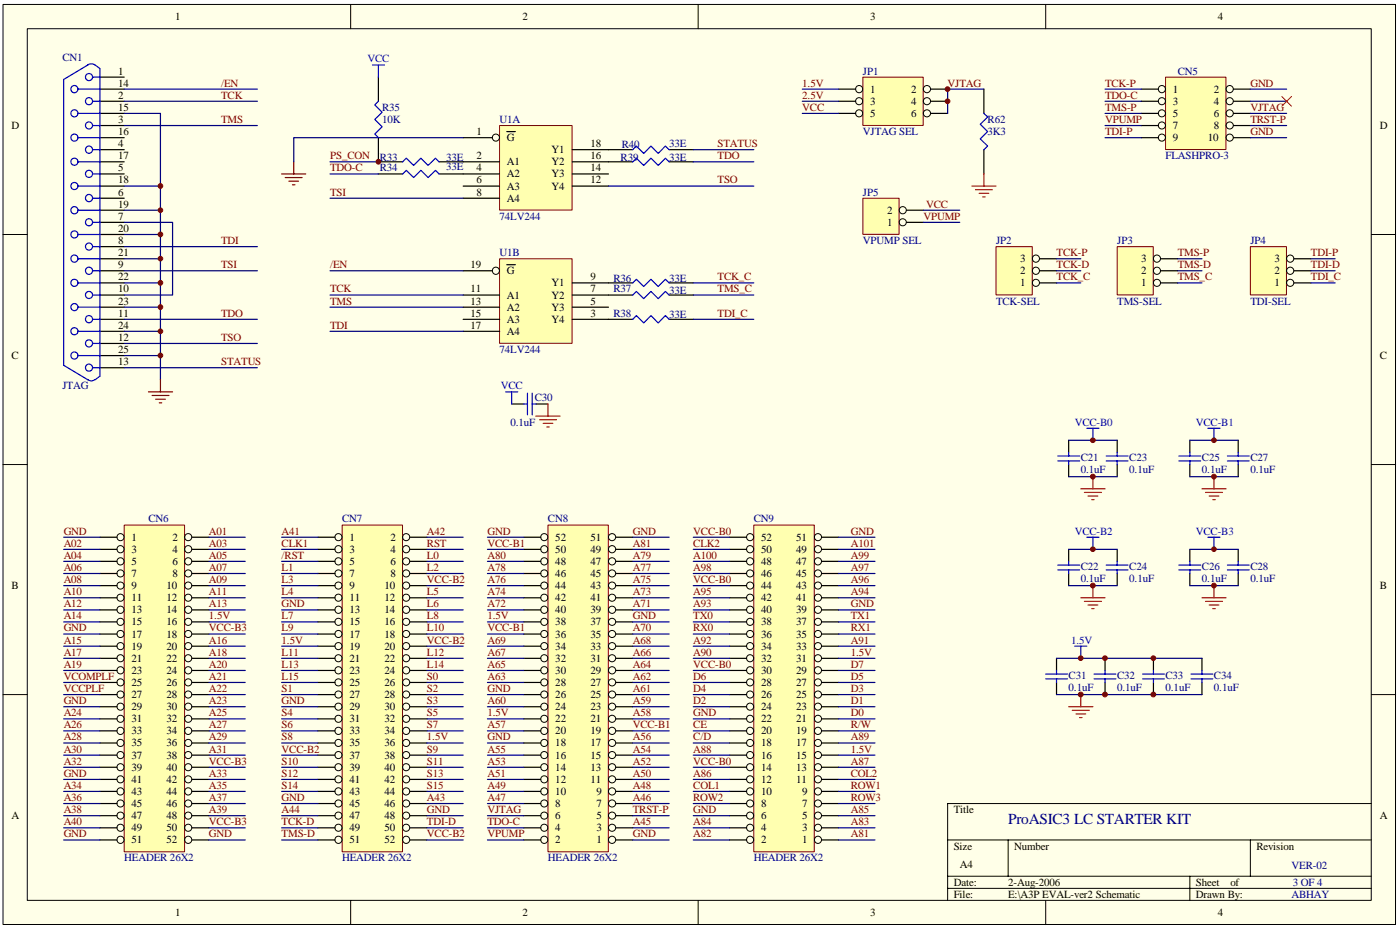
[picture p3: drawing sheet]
<svg xmlns="http://www.w3.org/2000/svg" width="242mm" height="161mm" viewBox="0 0 242 161" stroke-linecap="round" stroke-linejoin="round" font-family="sans-serif">
<defs><g id="words">
<text font-size="2.6" fill="#000080" x="174.5" y="142.6">ProASIC3 LC STARTER KIT</text>
<g font-size="1.9">
<text x="30.3" y="3.5">1</text>
<text x="90.4" y="3.5">2</text>
<text x="150.6" y="3.5">3</text>
<text x="210.8" y="3.5">4</text>
<text x="20.4" y="12.9">1</text>
<text x="20.4" y="15">14</text>
<text x="20.4" y="17.1">2</text>
<text x="150.6" y="16">1</text>
<text x="157.7" y="16">2</text>
<text x="203" y="16">1</text>
<text x="210.1" y="16">2</text>
<text x="2" y="22.3">D</text>
<text x="20.4" y="19.2">15</text>
<text x="20.4" y="21.3">3</text>
<text x="20.4" y="23.4">16</text>
<text x="82.5" y="23.4">1</text>
<text x="150.6" y="18.1">3</text>
<text x="150.6" y="20.2">5</text>
<text x="157.7" y="18.1">4</text>
<text x="157.7" y="20.2">6</text>
<text x="203" y="18.1">3</text>
<text x="203" y="20.2">5</text>
<text x="203" y="22.3">7</text>
<text x="210.1" y="18.1">4</text>
<text x="210.1" y="20.2">6</text>
<text x="210.1" y="22.3">8</text>
<text x="238.8" y="22.3">D</text>
<text x="20.4" y="25.5">4</text>
<text x="20.4" y="27.5">17</text>
<text x="20.4" y="29.6">5</text>
<text x="82.5" y="27.5">2</text>
<text x="82.5" y="29.6">4</text>
<text x="87.7" y="24.4">G</text>
<text x="87.7" y="28.6">A1</text>
<text x="95.5" y="26.5">Y1</text>
<text x="95.5" y="28.6">Y2</text>
<text x="102.2" y="25.5">18</text>
<text x="102.2" y="27.5">16</text>
<text x="102.2" y="29.6">14</text>
<text x="203" y="24.4">9</text>
<text x="209.1" y="24.4">10</text>
<text x="20.4" y="31.7">18</text>
<text x="20.4" y="33.8">6</text>
<text x="20.4" y="35.9">19</text>
<text x="82.5" y="31.7">6</text>
<text x="82.5" y="33.8">8</text>
<text x="87.7" y="30.7">A2</text>
<text x="87.7" y="32.8">A3</text>
<text x="87.7" y="34.9">A4</text>
<text x="95.5" y="30.7">Y3</text>
<text x="95.5" y="32.8">Y4</text>
<text x="102.2" y="31.7">12</text>
<text x="20.4" y="38">7</text>
<text x="20.4" y="40.1">20</text>
<text x="153.5" y="39.1">1</text>
<text x="153.5" y="37">2</text>
<text x="20.4" y="42.2">8</text>
<text x="20.4" y="44.3">21</text>
<text x="20.4" y="46.4">9</text>
<text x="81.4" y="46.4">19</text>
<text x="87.7" y="47.4">G</text>
<text x="176.6" y="47.4">2</text>
<text x="176.6" y="45.4">3</text>
<text x="197.5" y="47.4">2</text>
<text x="197.5" y="45.4">3</text>
<text x="220.6" y="47.4">2</text>
<text x="220.6" y="45.4">3</text>
<text x="20.4" y="48.5">22</text>
<text x="20.4" y="50.6">10</text>
<text x="20.4" y="52.7">23</text>
<text x="81.4" y="50.6">11</text>
<text x="81.4" y="52.7">13</text>
<text x="87.7" y="51.6">A1</text>
<text x="87.7" y="53.7">A2</text>
<text x="95.5" y="49.5">Y1</text>
<text x="95.5" y="51.6">Y2</text>
<text x="95.5" y="53.7">Y3</text>
<text x="102.2" y="48.5">9</text>
<text x="102.2" y="50.6">7</text>
<text x="102.2" y="52.7">5</text>
<text x="176.6" y="49.5">1</text>
<text x="197.5" y="49.5">1</text>
<text x="220.6" y="49.5">1</text>
<text x="20.4" y="54.8">11</text>
<text x="20.4" y="56.9">24</text>
<text x="20.4" y="59">12</text>
<text x="81.4" y="54.8">15</text>
<text x="81.4" y="56.9">17</text>
<text x="87.7" y="55.8">A3</text>
<text x="87.7" y="57.9">A4</text>
<text x="95.5" y="55.8">Y4</text>
<text x="102.2" y="54.8">3</text>
<text x="2" y="62.1">C</text>
<text x="20.4" y="61.1">25</text>
<text x="20.4" y="63.2">13</text>
<text x="238.8" y="62.1">C</text>
<text x="22.7" y="93.5">1</text>
<text x="22.7" y="95.6">3</text>
<text x="29.9" y="93.5">2</text>
<text x="29.9" y="95.6">4</text>
<text x="60.5" y="93.5">1</text>
<text x="60.5" y="95.6">3</text>
<text x="67.6" y="93.5">2</text>
<text x="67.6" y="95.6">4</text>
<text x="96.1" y="95.6">50</text>
<text x="96.1" y="93.5">52</text>
<text x="102.2" y="95.6">49</text>
<text x="102.2" y="93.5">51</text>
<text x="131.7" y="95.6">50</text>
<text x="131.7" y="93.5">52</text>
<text x="137.8" y="95.6">49</text>
<text x="137.8" y="93.5">51</text>
<text x="2" y="101.9">B</text>
<text x="22.7" y="97.7">5</text>
<text x="22.7" y="99.8">7</text>
<text x="22.7" y="101.9">9</text>
<text x="28.8" y="101.9">10</text>
<text x="29.9" y="97.7">6</text>
<text x="29.9" y="99.8">8</text>
<text x="60.5" y="97.7">5</text>
<text x="60.5" y="99.8">7</text>
<text x="60.5" y="101.9">9</text>
<text x="66.5" y="101.9">10</text>
<text x="67.6" y="97.7">6</text>
<text x="67.6" y="99.8">8</text>
<text x="96.1" y="101.9">44</text>
<text x="96.1" y="99.8">46</text>
<text x="96.1" y="97.7">48</text>
<text x="102.2" y="101.9">43</text>
<text x="102.2" y="99.8">45</text>
<text x="102.2" y="97.7">47</text>
<text x="131.7" y="101.9">44</text>
<text x="131.7" y="99.8">46</text>
<text x="131.7" y="97.7">48</text>
<text x="137.8" y="101.9">43</text>
<text x="137.8" y="99.8">45</text>
<text x="137.8" y="97.7">47</text>
<text x="238.8" y="101.9">B</text>
<text x="22.7" y="104">11</text>
<text x="22.7" y="106.1">13</text>
<text x="28.8" y="104">12</text>
<text x="28.8" y="106.1">14</text>
<text x="60.5" y="104">11</text>
<text x="60.5" y="106.1">13</text>
<text x="66.5" y="104">12</text>
<text x="66.5" y="106.1">14</text>
<text x="96.1" y="106.1">40</text>
<text x="96.1" y="104">42</text>
<text x="102.2" y="106.1">39</text>
<text x="102.2" y="104">41</text>
<text x="131.7" y="106.1">40</text>
<text x="131.7" y="104">42</text>
<text x="137.8" y="106.1">39</text>
<text x="137.8" y="104">41</text>
<text x="22.7" y="108.2">15</text>
<text x="22.7" y="110.3">17</text>
<text x="22.7" y="112.4">19</text>
<text x="28.8" y="108.2">16</text>
<text x="28.8" y="110.3">18</text>
<text x="28.8" y="112.4">20</text>
<text x="60.5" y="108.2">15</text>
<text x="60.5" y="110.3">17</text>
<text x="60.5" y="112.4">19</text>
<text x="66.5" y="108.2">16</text>
<text x="66.5" y="110.3">18</text>
<text x="66.5" y="112.4">20</text>
<text x="96.1" y="112.4">34</text>
<text x="96.1" y="110.3">36</text>
<text x="96.1" y="108.2">38</text>
<text x="102.2" y="112.4">33</text>
<text x="102.2" y="110.3">35</text>
<text x="102.2" y="108.2">37</text>
<text x="131.7" y="112.4">34</text>
<text x="131.7" y="110.3">36</text>
<text x="131.7" y="108.2">38</text>
<text x="137.8" y="112.4">33</text>
<text x="137.8" y="110.3">35</text>
<text x="137.8" y="108.2">37</text>
<text x="22.7" y="114.5">21</text>
<text x="22.7" y="116.6">23</text>
<text x="22.7" y="118.7">25</text>
<text x="28.8" y="114.5">22</text>
<text x="28.8" y="116.6">24</text>
<text x="28.8" y="118.7">26</text>
<text x="60.5" y="114.5">21</text>
<text x="60.5" y="116.6">23</text>
<text x="60.5" y="118.7">25</text>
<text x="66.5" y="114.5">22</text>
<text x="66.5" y="116.6">24</text>
<text x="66.5" y="118.7">26</text>
<text x="96.1" y="118.7">28</text>
<text x="96.1" y="116.6">30</text>
<text x="96.1" y="114.5">32</text>
<text x="102.2" y="118.7">27</text>
<text x="102.2" y="116.6">29</text>
<text x="102.2" y="114.5">31</text>
<text x="131.7" y="118.7">28</text>
<text x="131.7" y="116.6">30</text>
<text x="131.7" y="114.5">32</text>
<text x="137.8" y="118.7">27</text>
<text x="137.8" y="116.6">29</text>
<text x="137.8" y="114.5">31</text>
<text x="22.7" y="120.8">27</text>
<text x="22.7" y="122.9">29</text>
<text x="22.7" y="125">31</text>
<text x="28.8" y="120.8">28</text>
<text x="28.8" y="122.9">30</text>
<text x="28.8" y="125">32</text>
<text x="60.5" y="120.8">27</text>
<text x="60.5" y="122.9">29</text>
<text x="60.5" y="125">31</text>
<text x="66.5" y="120.8">28</text>
<text x="66.5" y="122.9">30</text>
<text x="66.5" y="125">32</text>
<text x="96.1" y="125">22</text>
<text x="96.1" y="122.9">24</text>
<text x="96.1" y="120.8">26</text>
<text x="102.2" y="125">21</text>
<text x="102.2" y="122.9">23</text>
<text x="102.2" y="120.8">25</text>
<text x="131.7" y="125">22</text>
<text x="131.7" y="122.9">24</text>
<text x="131.7" y="120.8">26</text>
<text x="137.8" y="125">21</text>
<text x="137.8" y="122.9">23</text>
<text x="137.8" y="120.8">25</text>
<text x="22.7" y="127.1">33</text>
<text x="22.7" y="129.1">35</text>
<text x="22.7" y="131.2">37</text>
<text x="28.8" y="127.1">34</text>
<text x="28.8" y="129.1">36</text>
<text x="28.8" y="131.2">38</text>
<text x="60.5" y="127.1">33</text>
<text x="60.5" y="129.1">35</text>
<text x="60.5" y="131.2">37</text>
<text x="66.5" y="127.1">34</text>
<text x="66.5" y="129.1">36</text>
<text x="66.5" y="131.2">38</text>
<text x="96.1" y="131.2">16</text>
<text x="96.1" y="129.1">18</text>
<text x="96.1" y="127.1">20</text>
<text x="102.2" y="131.2">15</text>
<text x="102.2" y="129.1">17</text>
<text x="102.2" y="127.1">19</text>
<text x="131.7" y="131.2">16</text>
<text x="131.7" y="129.1">18</text>
<text x="131.7" y="127.1">20</text>
<text x="137.8" y="131.2">15</text>
<text x="137.8" y="129.1">17</text>
<text x="137.8" y="127.1">19</text>
<text x="22.7" y="133.3">39</text>
<text x="22.7" y="135.4">41</text>
<text x="22.7" y="137.5">43</text>
<text x="28.8" y="133.3">40</text>
<text x="28.8" y="135.4">42</text>
<text x="28.8" y="137.5">44</text>
<text x="60.5" y="133.3">39</text>
<text x="60.5" y="135.4">41</text>
<text x="60.5" y="137.5">43</text>
<text x="66.5" y="133.3">40</text>
<text x="66.5" y="135.4">42</text>
<text x="66.5" y="137.5">44</text>
<text x="96.1" y="137.5">10</text>
<text x="96.1" y="135.4">12</text>
<text x="96.1" y="133.3">14</text>
<text x="102.2" y="135.4">11</text>
<text x="102.2" y="133.3">13</text>
<text x="103.2" y="137.5">9</text>
<text x="131.7" y="137.5">10</text>
<text x="131.7" y="135.4">12</text>
<text x="131.7" y="133.3">14</text>
<text x="137.8" y="135.4">11</text>
<text x="137.8" y="133.3">13</text>
<text x="138.9" y="137.5">9</text>
<text x="2" y="141.7">A</text>
<text x="22.7" y="139.6">45</text>
<text x="22.7" y="141.7">47</text>
<text x="22.7" y="143.8">49</text>
<text x="28.8" y="139.6">46</text>
<text x="28.8" y="141.7">48</text>
<text x="28.8" y="143.8">50</text>
<text x="60.5" y="139.6">45</text>
<text x="60.5" y="141.7">47</text>
<text x="60.5" y="143.8">49</text>
<text x="66.5" y="139.6">46</text>
<text x="66.5" y="141.7">48</text>
<text x="66.5" y="143.8">50</text>
<text x="96.1" y="143.8">4</text>
<text x="96.1" y="141.7">6</text>
<text x="96.1" y="139.6">8</text>
<text x="103.2" y="143.8">3</text>
<text x="103.2" y="141.7">5</text>
<text x="103.2" y="139.6">7</text>
<text x="131.7" y="143.8">4</text>
<text x="131.7" y="141.7">6</text>
<text x="131.7" y="139.6">8</text>
<text x="138.9" y="143.8">3</text>
<text x="138.9" y="141.7">5</text>
<text x="138.9" y="139.6">7</text>
<text x="165.1" y="140.7">Title</text>
<text x="238.8" y="141.7">A</text>
<text x="22.7" y="145.9">51</text>
<text x="28.8" y="145.9">52</text>
<text x="60.5" y="145.9">51</text>
<text x="66.5" y="145.9">52</text>
<text x="96.1" y="145.9">2</text>
<text x="103.2" y="145.9">1</text>
<text x="131.7" y="145.9">2</text>
<text x="138.9" y="145.9">1</text>
<text x="165.1" y="147">Size</text>
<text x="175.5" y="147">Number</text>
<text x="217.5" y="147">Revision</text>
<text x="165.1" y="153.2">Date:</text>
<text x="165.1" y="155.3">File:</text>
<text x="166.1" y="150.1">A4</text>
<text x="174.5" y="153.2">2-Aug-2006</text>
<text x="174.5" y="155.3">E:\A3P EVAL-ver2 Schematic</text>
<text x="207" y="153.2">Sheet</text>
<text x="207" y="155.3">Drawn By:</text>
<text x="213" y="153.2">of</text>
<text x="30.3" y="158.5">1</text>
<text x="90.4" y="158.5">2</text>
<text x="150.6" y="158.5">3</text>
<text x="210.8" y="158.5">4</text>
</g>
<g font-size="1.9" fill="#000080">
<text x="10.8" y="10.6">CN1</text>
<text x="149.3" y="12.9">JP1</text>
<text x="203.8" y="12.9">CN5</text>
<text x="66.1" y="19.2">R35</text>
<text x="66.1" y="21.3">10K</text>
<text x="86.5" y="21.3">U1A</text>
<text x="149.3" y="23.4">VJTAG SEL</text>
<text x="170.9" y="21.3">R62</text>
<text x="170.9" y="23.4">3K3</text>
<text x="65.7" y="27.8">R33</text>
<text x="65.7" y="29.6">R34</text>
<text x="77.2" y="29.4">33E</text>
<text x="77.2" y="27.8">33E</text>
<text x="107.4" y="27.8">R39</text>
<text x="107.6" y="25.7">R40</text>
<text x="115.8" y="25.5">33E</text>
<text x="115.8" y="27.8">33E</text>
<text x="201.7" y="27.5">FLASHPRO-3</text>
<text x="149.3" y="33.8">JP5</text>
<text x="86.5" y="38">74LV244</text>
<text x="86.5" y="44.3">U1B</text>
<text x="149.3" y="42.2">VPUMP SEL</text>
<text x="172.4" y="42.2">JP2</text>
<text x="193.4" y="42.2">JP3</text>
<text x="216.4" y="42.2">JP4</text>
<text x="106.2" y="48.7">R36</text>
<text x="106.2" y="50.6">R37</text>
<text x="115.8" y="50.8">33E</text>
<text x="115.8" y="48.7">33E</text>
<text x="172.4" y="52.7">TCK-SEL</text>
<text x="193.4" y="52.7">TMS-SEL</text>
<text x="216.4" y="52.7">TDI-SEL</text>
<text x="106.2" y="54.8">R38</text>
<text x="115.8" y="55">33E</text>
<text x="86.5" y="61.1">74LV244</text>
<text x="10.8" y="67.3">JTAG</text>
<text x="92.5" y="69.4">C30</text>
<text x="88.3" y="73.6">0.1uF</text>
<text x="187.1" y="79.7">C21</text>
<text x="187.1" y="81.8">0.1uF</text>
<text x="195.5" y="79.7">C23</text>
<text x="195.5" y="81.8">0.1uF</text>
<text x="208" y="79.7">C25</text>
<text x="208" y="81.8">0.1uF</text>
<text x="216.4" y="79.7">C27</text>
<text x="216.4" y="81.8">0.1uF</text>
<text x="25.7" y="90.4">CN6</text>
<text x="59.2" y="90.4">CN7</text>
<text x="94.8" y="90.4">CN8</text>
<text x="130.5" y="90.4">CN9</text>
<text x="187.1" y="98.6">C22</text>
<text x="187.1" y="100.7">0.1uF</text>
<text x="195.5" y="98.6">C24</text>
<text x="195.5" y="100.7">0.1uF</text>
<text x="208" y="98.6">C26</text>
<text x="208" y="100.7">0.1uF</text>
<text x="216.4" y="98.6">C28</text>
<text x="216.4" y="100.7">0.1uF</text>
<text x="185" y="117.4">C31</text>
<text x="185" y="119.5">0.1uF</text>
<text x="193.4" y="117.4">C32</text>
<text x="193.4" y="119.5">0.1uF</text>
<text x="201.7" y="117.4">C33</text>
<text x="201.7" y="119.5">0.1uF</text>
<text x="210.1" y="117.4">C34</text>
<text x="210.1" y="119.5">0.1uF</text>
<text x="21.5" y="149">HEADER 26X2</text>
<text x="59.2" y="149">HEADER 26X2</text>
<text x="94.8" y="149">HEADER 26X2</text>
<text x="130.5" y="149">HEADER 26X2</text>
<text x="223.5" y="150.3">VER-02</text>
<text x="223.5" y="155.3">ABHAY</text>
<text x="223.7" y="153.2">3 OF 4</text>
</g>
<g font-size="1.9" fill="#00f">
<text x="63.6" y="10.8">VCC</text>
<text x="86.7" y="67.3">VCC</text>
<text x="186" y="73.6">VCC-B0</text>
<text x="207" y="73.6">VCC-B1</text>
<text x="186" y="92.5">VCC-B2</text>
<text x="207" y="92.5">VCC-B3</text>
<text x="185.4" y="111.3">1.5V</text>
</g>
<g font-size="1.9" fill="#800000">
<text x="38.3" y="17.1">TCK</text>
<text x="38.3" y="15">/EN</text>
<text x="138.9" y="17.1">2.5V</text>
<text x="138.9" y="15">1.5V</text>
<text x="164" y="15">VJTAG</text>
<text x="191.3" y="15">TCK-P</text>
<text x="191.3" y="17.1">TDO-C</text>
<text x="216.4" y="15">GND</text>
<text x="38.3" y="21.3">TMS</text>
<text x="138.9" y="19.2">VCC</text>
<text x="191.3" y="19.2">TMS-P</text>
<text x="191.3" y="21.3">VPUMP</text>
<text x="191.3" y="23.4">TDI-P</text>
<text x="216.4" y="19.2">VJTAG</text>
<text x="216.4" y="21.3">TRST-P</text>
<text x="216.4" y="23.4">GND</text>
<text x="57.1" y="27.5">PS_CON</text>
<text x="57.1" y="29.6">TDO-C</text>
<text x="124.2" y="27.5">TDO</text>
<text x="124.2" y="25.5">STATUS</text>
<text x="57.1" y="33.8">TSI</text>
<text x="124.2" y="31.7">TSO</text>
<text x="160.3" y="35.9">VCC</text>
<text x="159.8" y="38">VPUMP</text>
<text x="38.3" y="42.2">TDI</text>
<text x="38.3" y="46.4">TSI</text>
<text x="57.1" y="46.4">/EN</text>
<text x="182.9" y="44.3">TCK-P</text>
<text x="182.9" y="46.4">TCK-D</text>
<text x="203.8" y="44.3">TMS-P</text>
<text x="203.8" y="46.4">TMS-D</text>
<text x="226.9" y="44.3">TDI-P</text>
<text x="226.9" y="46.4">TDI-D</text>
<text x="57.1" y="50.6">TCK</text>
<text x="57.1" y="52.7">TMS</text>
<text x="124.2" y="48.5">TCK_C</text>
<text x="124.2" y="50.6">TMS_C</text>
<text x="182.9" y="48.5">TCK_C</text>
<text x="203.8" y="48.5">TMS_C</text>
<text x="226.9" y="48.5">TDI_C</text>
<text x="38.3" y="54.8">TDO</text>
<text x="38.3" y="59">TSO</text>
<text x="57.1" y="56.9">TDI</text>
<text x="124.2" y="54.8">TDI_C</text>
<text x="38.3" y="63.2">STATUS</text>
<text x="11" y="94.6">A02</text>
<text x="11" y="92.5">GND</text>
<text x="36.2" y="94.6">A03</text>
<text x="36.2" y="92.5">A01</text>
<text x="48.7" y="94.6">CLK1</text>
<text x="48.7" y="92.5">A41</text>
<text x="73.9" y="94.6">RST</text>
<text x="73.9" y="92.5">A42</text>
<text x="84.4" y="92.5">GND</text>
<text x="84.4" y="94.6">VCC-B1</text>
<text x="109.5" y="92.5">GND</text>
<text x="109.5" y="94.6">A81</text>
<text x="120" y="92.5">VCC-B0</text>
<text x="120" y="94.6">CLK2</text>
<text x="147.2" y="92.5">GND</text>
<text x="147.2" y="94.6">A101</text>
<text x="11" y="100.9">A08</text>
<text x="11" y="98.8">A06</text>
<text x="11" y="96.7">A04</text>
<text x="36.2" y="100.9">A09</text>
<text x="36.2" y="98.8">A07</text>
<text x="36.2" y="96.7">A05</text>
<text x="48.7" y="98.8">L1</text>
<text x="48.7" y="100.9">L3</text>
<text x="48.7" y="96.7">/RST</text>
<text x="73.9" y="98.8">L2</text>
<text x="73.9" y="100.9">VCC-B2</text>
<text x="73.9" y="96.7">L0</text>
<text x="84.4" y="96.7">A80</text>
<text x="84.4" y="98.8">A78</text>
<text x="84.4" y="100.9">A76</text>
<text x="109.5" y="96.7">A79</text>
<text x="109.5" y="98.8">A77</text>
<text x="109.5" y="100.9">A75</text>
<text x="120" y="100.9">VCC-B0</text>
<text x="120" y="98.8">A98</text>
<text x="120" y="96.7">A100</text>
<text x="147.2" y="100.9">A96</text>
<text x="147.2" y="98.8">A97</text>
<text x="147.2" y="96.7">A99</text>
<text x="11" y="107.2">A14</text>
<text x="11" y="105.1">A12</text>
<text x="11" y="103">A10</text>
<text x="36.2" y="105.1">A13</text>
<text x="36.2" y="103">A11</text>
<text x="36.2" y="107.2">1.5V</text>
<text x="48.7" y="105.1">GND</text>
<text x="48.7" y="103">L4</text>
<text x="48.7" y="107.2">L7</text>
<text x="73.9" y="103">L5</text>
<text x="73.9" y="107.2">L8</text>
<text x="73.9" y="105.1">L6</text>
<text x="84.4" y="107.2">1.5V</text>
<text x="84.4" y="103">A74</text>
<text x="84.4" y="105.1">A72</text>
<text x="109.5" y="103">A73</text>
<text x="109.5" y="105.1">A71</text>
<text x="109.5" y="107.2">GND</text>
<text x="120" y="107.2">TX0</text>
<text x="120" y="105.1">A93</text>
<text x="120" y="103">A95</text>
<text x="147.2" y="105.1">GND</text>
<text x="147.2" y="107.2">TX1</text>
<text x="147.2" y="103">A94</text>
<text x="11" y="113.4">A17</text>
<text x="11" y="111.3">A15</text>
<text x="11" y="109.2">GND</text>
<text x="36.2" y="113.4">A18</text>
<text x="36.2" y="111.3">A16</text>
<text x="36.2" y="109.2">VCC-B3</text>
<text x="48.7" y="111.3">1.5V</text>
<text x="48.7" y="109.2">L9</text>
<text x="48.7" y="113.4">L11</text>
<text x="73.9" y="113.4">L12</text>
<text x="73.9" y="109.2">L10</text>
<text x="73.9" y="111.3">VCC-B2</text>
<text x="84.4" y="109.2">VCC-B1</text>
<text x="84.4" y="111.3">A69</text>
<text x="84.4" y="113.4">A67</text>
<text x="109.5" y="111.3">A68</text>
<text x="109.5" y="113.4">A66</text>
<text x="109.5" y="109.2">A70</text>
<text x="120" y="109.2">RX0</text>
<text x="120" y="113.4">A90</text>
<text x="120" y="111.3">A92</text>
<text x="147.2" y="113.4">1.5V</text>
<text x="147.2" y="109.2">RX1</text>
<text x="147.2" y="111.3">A91</text>
<text x="11" y="115.5">A19</text>
<text x="11" y="117.6">VCOMPLF</text>
<text x="11" y="119.7">VCCPLF</text>
<text x="36.2" y="119.7">A22</text>
<text x="36.2" y="117.6">A21</text>
<text x="36.2" y="115.5">A20</text>
<text x="48.7" y="115.5">L13</text>
<text x="48.7" y="117.6">L15</text>
<text x="48.7" y="119.7">S1</text>
<text x="73.9" y="115.5">L14</text>
<text x="73.9" y="117.6">S0</text>
<text x="73.9" y="119.7">S2</text>
<text x="84.4" y="119.7">GND</text>
<text x="84.4" y="115.5">A65</text>
<text x="84.4" y="117.6">A63</text>
<text x="109.5" y="115.5">A64</text>
<text x="109.5" y="117.6">A62</text>
<text x="109.5" y="119.7">A61</text>
<text x="120" y="115.5">VCC-B0</text>
<text x="120" y="119.7">D4</text>
<text x="120" y="117.6">D6</text>
<text x="147.2" y="119.7">D3</text>
<text x="147.2" y="117.6">D5</text>
<text x="147.2" y="115.5">D7</text>
<text x="11" y="123.9">A24</text>
<text x="11" y="121.8">GND</text>
<text x="36.2" y="123.9">A25</text>
<text x="36.2" y="121.8">A23</text>
<text x="48.7" y="121.8">GND</text>
<text x="48.7" y="123.9">S4</text>
<text x="73.9" y="121.8">S3</text>
<text x="73.9" y="123.9">S5</text>
<text x="84.4" y="123.9">1.5V</text>
<text x="84.4" y="121.8">A60</text>
<text x="109.5" y="121.8">A59</text>
<text x="109.5" y="123.9">A58</text>
<text x="120" y="123.9">GND</text>
<text x="120" y="121.8">D2</text>
<text x="147.2" y="123.9">D0</text>
<text x="147.2" y="121.8">D1</text>
<text x="11" y="130.2">A30</text>
<text x="11" y="128.1">A28</text>
<text x="11" y="126">A26</text>
<text x="36.2" y="130.2">A31</text>
<text x="36.2" y="128.1">A29</text>
<text x="36.2" y="126">A27</text>
<text x="48.7" y="130.2">VCC-B2</text>
<text x="48.7" y="126">S6</text>
<text x="48.7" y="128.1">S8</text>
<text x="73.9" y="128.1">1.5V</text>
<text x="73.9" y="130.2">S9</text>
<text x="73.9" y="126">S7</text>
<text x="84.4" y="128.1">GND</text>
<text x="84.4" y="126">A57</text>
<text x="84.4" y="130.2">A55</text>
<text x="109.5" y="130.2">A54</text>
<text x="109.5" y="126">VCC-B1</text>
<text x="109.5" y="128.1">A56</text>
<text x="120" y="126">CE</text>
<text x="120" y="128.1">C/D</text>
<text x="120" y="130.2">A88</text>
<text x="147.2" y="130.2">1.5V</text>
<text x="147.2" y="128.1">A89</text>
<text x="147.2" y="126">R/W</text>
<text x="11" y="136.5">A34</text>
<text x="11" y="132.3">A32</text>
<text x="11" y="134.4">GND</text>
<text x="36.2" y="136.5">A35</text>
<text x="36.2" y="134.4">A33</text>
<text x="36.2" y="132.3">VCC-B3</text>
<text x="48.7" y="132.3">S10</text>
<text x="48.7" y="134.4">S12</text>
<text x="48.7" y="136.5">S14</text>
<text x="73.9" y="132.3">S11</text>
<text x="73.9" y="134.4">S13</text>
<text x="73.9" y="136.5">S15</text>
<text x="84.4" y="132.3">A53</text>
<text x="84.4" y="134.4">A51</text>
<text x="84.4" y="136.5">A49</text>
<text x="109.5" y="132.3">A52</text>
<text x="109.5" y="134.4">A50</text>
<text x="109.5" y="136.5">A48</text>
<text x="120" y="132.3">VCC-B0</text>
<text x="120" y="136.5">COL1</text>
<text x="120" y="134.4">A86</text>
<text x="147.2" y="136.5">ROW1</text>
<text x="147.2" y="134.4">COL2</text>
<text x="147.2" y="132.3">A87</text>
<text x="11" y="142.8">A40</text>
<text x="11" y="140.7">A38</text>
<text x="11" y="138.6">A36</text>
<text x="36.2" y="140.7">A39</text>
<text x="36.2" y="138.6">A37</text>
<text x="36.2" y="142.8">VCC-B3</text>
<text x="48.7" y="138.6">GND</text>
<text x="48.7" y="142.8">TCK-D</text>
<text x="48.7" y="140.7">A44</text>
<text x="73.9" y="140.7">GND</text>
<text x="73.9" y="142.8">TDI-D</text>
<text x="73.9" y="138.6">A43</text>
<text x="84.4" y="140.7">VJTAG</text>
<text x="84.4" y="142.8">TDO-C</text>
<text x="84.4" y="138.6">A47</text>
<text x="109.5" y="138.6">A46</text>
<text x="109.5" y="140.7">TRST-P</text>
<text x="109.5" y="142.8">A45</text>
<text x="120" y="140.7">GND</text>
<text x="120" y="138.6">ROW2</text>
<text x="120" y="142.8">A84</text>
<text x="147.2" y="138.6">ROW3</text>
<text x="147.2" y="142.8">A83</text>
<text x="147.2" y="140.7">A85</text>
<text x="11" y="144.9">GND</text>
<text x="36.2" y="144.9">GND</text>
<text x="48.7" y="144.9">TMS-D</text>
<text x="73.9" y="144.9">VCC-B2</text>
<text x="84.4" y="144.9">VPUMP</text>
<text x="109.5" y="144.9">GND</text>
<text x="120" y="144.9">A82</text>
<text x="147.2" y="144.9">A81</text>
</g>
</g></defs>
<path d="M.5 .8h241v159.1h-241z" fill="#ffffe8"/>
<g fill="none" stroke="#000" stroke-width=".17">
<path d="M.5 .8h241v159.1h-241zM4.7 5h232.6v150.8h-232.6zM60.7 .8v4.2M120.8 .8v4.2M181 .8v4.2M.5 40.6h4.2M237.4 40.6h4.2M.5 80.4h4.2M237.4 80.4h4.2M.5 120.2h4.2M237.4 120.2h4.2M237.4 139h-73.4v16.8"/>
<path d="M60.7 155.8v4.2M120.8 155.8v4.2M164 145.3h73.4M164 151.6h73.4M164 153.7h73.4M174.5 145.3v6.3M181 155.8v4.2M205.9 151.6v4.2M216.4 145.3v6.3"/>
</g>
<path d="M21.5 90.9h10.4v56.5h-10.4z" fill="#ffffb0"/>
<path d="M21.5 90.8h10.4v56.6h-10.4z" fill="none" stroke="#800000" stroke-width=".17"/>
<g fill="none" stroke="#000" stroke-width=".17">
<circle cx="20.9" cy="95" r=".62"/>
<circle cx="20.9" cy="97.1" r=".62"/>
<circle cx="20.9" cy="92.9" r=".62"/>
<circle cx="20.9" cy="99.2" r=".62"/>
<circle cx="32.6" cy="95" r=".62"/>
<circle cx="32.6" cy="97.1" r=".62"/>
<circle cx="32.6" cy="92.9" r=".62"/>
<circle cx="32.6" cy="99.2" r=".62"/>
<circle cx="20.9" cy="105.5" r=".62"/>
<circle cx="20.9" cy="116" r=".62"/>
<circle cx="20.9" cy="101.3" r=".62"/>
<circle cx="20.9" cy="109.7" r=".62"/>
<circle cx="20.9" cy="111.8" r=".62"/>
<circle cx="20.9" cy="113.9" r=".62"/>
<circle cx="20.9" cy="103.4" r=".62"/>
<circle cx="20.9" cy="107.6" r=".62"/>
<circle cx="20.9" cy="118.1" r=".62"/>
<circle cx="32.6" cy="105.5" r=".62"/>
<circle cx="32.6" cy="116" r=".62"/>
<circle cx="32.6" cy="101.3" r=".62"/>
<circle cx="32.6" cy="109.7" r=".62"/>
<circle cx="32.6" cy="111.8" r=".62"/>
<circle cx="32.6" cy="113.9" r=".62"/>
<circle cx="32.6" cy="103.4" r=".62"/>
<circle cx="32.6" cy="107.6" r=".62"/>
<circle cx="32.6" cy="118.1" r=".62"/>
<circle cx="20.9" cy="136.9" r=".62"/>
<circle cx="20.9" cy="126.4" r=".62"/>
<circle cx="20.9" cy="128.5" r=".62"/>
<circle cx="20.9" cy="130.6" r=".62"/>
<circle cx="20.9" cy="139" r=".62"/>
<circle cx="20.9" cy="120.2" r=".62"/>
<circle cx="20.9" cy="122.3" r=".62"/>
<circle cx="20.9" cy="134.8" r=".62"/>
<circle cx="20.9" cy="124.4" r=".62"/>
<circle cx="20.9" cy="132.7" r=".62"/>
<circle cx="32.6" cy="136.9" r=".62"/>
<circle cx="32.6" cy="126.4" r=".62"/>
<circle cx="32.6" cy="128.5" r=".62"/>
<circle cx="32.6" cy="130.6" r=".62"/>
<circle cx="32.6" cy="122.3" r=".62"/>
<circle cx="32.6" cy="139" r=".62"/>
<circle cx="32.6" cy="120.2" r=".62"/>
<circle cx="32.6" cy="134.8" r=".62"/>
<circle cx="32.6" cy="124.4" r=".62"/>
<circle cx="32.6" cy="132.7" r=".62"/>
<circle cx="20.9" cy="145.3" r=".62"/>
<circle cx="20.9" cy="141.1" r=".62"/>
<circle cx="20.9" cy="143.2" r=".62"/>
<circle cx="32.6" cy="145.3" r=".62"/>
<circle cx="32.6" cy="141.1" r=".62"/>
<circle cx="32.6" cy="143.2" r=".62"/>
</g>
<g fill="none" stroke="#000" stroke-width=".21">
<path d="M17.3 92.9h2.9M17.3 95h2.9M17.3 97.1h2.9M17.3 99.2h2.9M33.2 92.9h3M33.2 95h3M33.2 97.1h3M33.2 99.2h3M17.3 101.3h2.9M17.3 103.4h2.9M17.3 105.5h2.9M17.3 107.6h2.9"/>
<path d="M17.3 109.7h2.9M17.3 111.8h2.9M17.3 113.9h2.9M17.3 116h2.9M17.3 118.1h2.9M33.2 101.3h3M33.2 103.4h3M33.2 105.5h3M33.2 107.6h3M33.2 109.7h3M33.2 111.8h3M33.2 113.9h3"/>
<path d="M33.2 116h3M33.2 118.1h3M17.3 120.2h2.9M17.3 122.3h2.9M17.3 124.4h2.9M17.3 126.4h2.9M17.3 128.5h2.9M17.3 130.6h2.9M17.3 132.7h2.9M17.3 134.8h2.9M17.3 136.9h2.9M17.3 139h2.9"/>
<path d="M33.2 120.2h3M33.2 122.3h3M33.2 124.4h3M33.2 126.4h3M33.2 128.5h3M33.2 130.6h3M33.2 132.7h3M33.2 134.8h3M33.2 136.9h3M33.2 139h3M17.3 141.1h2.9M17.3 143.2h2.9"/>
<path d="M17.3 145.3h2.9M33.2 141.1h3M33.2 143.2h3M33.2 145.3h3"/>
</g>
<g fill="none" stroke="#000080" stroke-width=".21">
<path d="M11 92.9h6.3M11 95h6.3M11 97.1h6.3M11 99.2h6.3M36.2 92.9h6.2M36.2 95h6.2M36.2 97.1h6.2M36.2 99.2h6.2M11 101.3h6.3M11 103.4h6.3M11 105.5h6.3M11 107.6h6.3"/>
<path d="M11 109.7h6.3M11 111.8h6.3M11 113.9h6.3M11 116h6.3M11 118.1h6.3M36.2 101.3h6.2M36.2 103.4h6.2M36.2 105.5h6.2M36.2 107.6h6.2M36.2 109.7h6.2M36.2 111.8h6.2M36.2 113.9h6.2"/>
<path d="M36.2 116h6.2M36.2 118.1h6.2M11 120.2h6.3M11 122.3h6.3M11 124.4h6.3M11 126.4h6.3M11 128.5h6.3M11 130.6h6.3M11 132.7h6.3M11 134.8h6.3M11 136.9h6.3M11 139h6.3"/>
<path d="M36.2 120.2h6.2M36.2 122.3h6.2M36.2 124.4h6.2M36.2 126.4h6.2M36.2 128.5h6.2M36.2 130.6h6.2M36.2 132.7h6.2M36.2 134.8h6.2M36.2 136.9h6.2M36.2 139h6.2M11 141.1h6.3M11 143.2h6.3"/>
<path d="M11 145.3h6.3M36.2 141.1h6.2M36.2 143.2h6.2M36.2 145.3h6.2"/>
</g>
<path d="M59.2 90.9h10.5v56.5h-10.5z" fill="#ffffb0"/>
<path d="M59.2 90.8h10.5v56.6h-10.5z" fill="none" stroke="#800000" stroke-width=".17"/>
<g fill="none" stroke="#000" stroke-width=".17">
<circle cx="58.6" cy="95" r=".62"/>
<circle cx="58.6" cy="97.1" r=".62"/>
<circle cx="58.6" cy="92.9" r=".62"/>
<circle cx="58.6" cy="99.2" r=".62"/>
<circle cx="70.3" cy="95" r=".62"/>
<circle cx="70.3" cy="97.1" r=".62"/>
<circle cx="70.3" cy="92.9" r=".62"/>
<circle cx="70.3" cy="99.2" r=".62"/>
<circle cx="58.6" cy="105.5" r=".62"/>
<circle cx="58.6" cy="116" r=".62"/>
<circle cx="58.6" cy="101.3" r=".62"/>
<circle cx="58.6" cy="109.7" r=".62"/>
<circle cx="58.6" cy="111.8" r=".62"/>
<circle cx="58.6" cy="113.9" r=".62"/>
<circle cx="58.6" cy="103.4" r=".62"/>
<circle cx="58.6" cy="107.6" r=".62"/>
<circle cx="58.6" cy="118.1" r=".62"/>
<circle cx="70.3" cy="105.5" r=".62"/>
<circle cx="70.3" cy="116" r=".62"/>
<circle cx="70.3" cy="101.3" r=".62"/>
<circle cx="70.3" cy="111.8" r=".62"/>
<circle cx="70.3" cy="109.7" r=".62"/>
<circle cx="70.3" cy="113.9" r=".62"/>
<circle cx="70.3" cy="103.4" r=".62"/>
<circle cx="70.3" cy="107.6" r=".62"/>
<circle cx="70.3" cy="118.1" r=".62"/>
<circle cx="58.6" cy="136.9" r=".62"/>
<circle cx="58.6" cy="126.4" r=".62"/>
<circle cx="58.6" cy="128.5" r=".62"/>
<circle cx="58.6" cy="130.6" r=".62"/>
<circle cx="58.6" cy="122.3" r=".62"/>
<circle cx="58.6" cy="139" r=".62"/>
<circle cx="58.6" cy="120.2" r=".62"/>
<circle cx="58.6" cy="134.8" r=".62"/>
<circle cx="58.6" cy="124.4" r=".62"/>
<circle cx="58.6" cy="132.7" r=".62"/>
<circle cx="70.3" cy="136.9" r=".62"/>
<circle cx="70.3" cy="126.4" r=".62"/>
<circle cx="70.3" cy="128.5" r=".62"/>
<circle cx="70.3" cy="130.6" r=".62"/>
<circle cx="70.3" cy="122.3" r=".62"/>
<circle cx="70.3" cy="139" r=".62"/>
<circle cx="70.3" cy="120.2" r=".62"/>
<circle cx="70.3" cy="134.8" r=".62"/>
<circle cx="70.3" cy="124.4" r=".62"/>
<circle cx="70.3" cy="132.7" r=".62"/>
<circle cx="58.6" cy="145.3" r=".62"/>
<circle cx="58.6" cy="141.1" r=".62"/>
<circle cx="58.6" cy="143.2" r=".62"/>
<circle cx="70.3" cy="145.3" r=".62"/>
<circle cx="70.3" cy="141.1" r=".62"/>
<circle cx="70.3" cy="143.2" r=".62"/>
</g>
<g fill="none" stroke="#000" stroke-width=".21">
<path d="M55 92.9h3M55 95h3M55 97.1h3M55 99.2h3M70.9 92.9h3M70.9 95h3M70.9 97.1h3M70.9 99.2h3M55 101.3h3M55 103.4h3M55 105.5h3M55 107.6h3"/>
<path d="M55 109.7h3M55 111.8h3M55 113.9h3M55 116h3M55 118.1h3M70.9 101.3h3M70.9 103.4h3M70.9 105.5h3M70.9 107.6h3M70.9 109.7h3M70.9 111.8h3M70.9 113.9h3"/>
<path d="M70.9 116h3M70.9 118.1h3M55 120.2h3M55 122.3h3M55 124.4h3M55 126.4h3M55 128.5h3M55 130.6h3M55 132.7h3M55 134.8h3M55 136.9h3M55 139h3"/>
<path d="M70.9 120.2h3M70.9 122.3h3M70.9 124.4h3M70.9 126.4h3M70.9 128.5h3M70.9 130.6h3M70.9 132.7h3M70.9 134.8h3M70.9 136.9h3M70.9 139h3M55 141.1h3M55 143.2h3"/>
<path d="M55 145.3h3M70.9 141.1h3M70.9 143.2h3M70.9 145.3h3"/>
</g>
<g fill="none" stroke="#000080" stroke-width=".21">
<path d="M48.7 92.9h6.3M48.7 95h6.3M48.7 97.1h6.3M48.7 99.2h6.3M73.9 92.9h6.3M73.9 95h6.3M73.9 97.1h6.3M73.9 99.2h6.3M48.7 101.3h6.3M48.7 103.4h6.3M48.7 105.5h6.3M48.7 107.6h6.3"/>
<path d="M48.7 109.7h6.3M48.7 111.8h6.3M48.7 113.9h6.3M48.7 116h6.3M48.7 118.1h6.3M73.9 101.3h6.3M73.9 103.4h6.3M73.9 105.5h6.3M73.9 107.6h6.3M73.9 109.7h6.3M73.9 111.8h6.3M73.9 113.9h6.3"/>
<path d="M73.9 116h6.3M73.9 118.1h6.3M48.7 120.2h6.3M48.7 122.3h6.3M48.7 124.4h6.3M48.7 126.4h6.3M48.7 128.5h6.3M48.7 130.6h6.3M48.7 132.7h6.3M48.7 134.8h6.3M48.7 136.9h6.3M48.7 139h6.3"/>
<path d="M73.9 120.2h6.3M73.9 122.3h6.3M73.9 124.4h6.3M73.9 126.4h6.3M73.9 128.5h6.3M73.9 130.6h6.3M73.9 132.7h6.3M73.9 134.8h6.3M73.9 136.9h6.3M73.9 139h6.3M48.7 141.1h6.3M48.7 143.2h6.3"/>
<path d="M48.7 145.3h6.3M73.9 141.1h6.3M73.9 143.2h6.3M73.9 145.3h6.3"/>
</g>
<path d="M94.9 90.9h10.4v56.5h-10.4z" fill="#ffffb0"/>
<path d="M94.8 90.8h10.5v56.6h-10.5z" fill="none" stroke="#800000" stroke-width=".17"/>
<g fill="none" stroke="#000" stroke-width=".17">
<circle cx="94.2" cy="95" r=".62"/>
<circle cx="94.2" cy="97.1" r=".62"/>
<circle cx="94.2" cy="92.9" r=".62"/>
<circle cx="94.2" cy="99.2" r=".62"/>
<circle cx="105.9" cy="95" r=".62"/>
<circle cx="105.9" cy="97.1" r=".62"/>
<circle cx="106" cy="92.9" r=".62"/>
<circle cx="106" cy="99.2" r=".62"/>
<circle cx="94.2" cy="105.5" r=".62"/>
<circle cx="94.2" cy="116" r=".62"/>
<circle cx="94.2" cy="101.3" r=".62"/>
<circle cx="94.2" cy="109.7" r=".62"/>
<circle cx="94.2" cy="111.8" r=".62"/>
<circle cx="94.2" cy="113.9" r=".62"/>
<circle cx="94.2" cy="103.4" r=".62"/>
<circle cx="94.2" cy="107.6" r=".62"/>
<circle cx="94.2" cy="118.1" r=".62"/>
<circle cx="105.9" cy="105.5" r=".62"/>
<circle cx="105.9" cy="116" r=".62"/>
<circle cx="106" cy="101.3" r=".62"/>
<circle cx="106" cy="111.8" r=".62"/>
<circle cx="106" cy="109.7" r=".62"/>
<circle cx="106" cy="113.9" r=".62"/>
<circle cx="106" cy="103.4" r=".62"/>
<circle cx="106" cy="107.6" r=".62"/>
<circle cx="106" cy="118.1" r=".62"/>
<circle cx="94.2" cy="136.9" r=".62"/>
<circle cx="94.2" cy="126.4" r=".62"/>
<circle cx="94.2" cy="128.5" r=".62"/>
<circle cx="94.2" cy="130.6" r=".62"/>
<circle cx="94.2" cy="122.3" r=".62"/>
<circle cx="94.2" cy="139" r=".62"/>
<circle cx="94.2" cy="120.2" r=".62"/>
<circle cx="94.2" cy="134.8" r=".62"/>
<circle cx="94.2" cy="124.4" r=".62"/>
<circle cx="94.2" cy="132.7" r=".62"/>
<circle cx="105.9" cy="136.9" r=".62"/>
<circle cx="105.9" cy="126.4" r=".62"/>
<circle cx="106" cy="128.5" r=".62"/>
<circle cx="106" cy="130.6" r=".62"/>
<circle cx="106" cy="139" r=".62"/>
<circle cx="106" cy="120.2" r=".62"/>
<circle cx="106" cy="122.3" r=".62"/>
<circle cx="106" cy="134.8" r=".62"/>
<circle cx="106" cy="124.4" r=".62"/>
<circle cx="106" cy="132.7" r=".62"/>
<circle cx="94.2" cy="145.3" r=".62"/>
<circle cx="94.2" cy="141.1" r=".62"/>
<circle cx="94.2" cy="143.2" r=".62"/>
<circle cx="105.9" cy="145.3" r=".62"/>
<circle cx="106" cy="141.1" r=".62"/>
<circle cx="106" cy="143.2" r=".62"/>
</g>
<g fill="none" stroke="#000" stroke-width=".21">
<path d="M90.7 99.2h2.9M90.7 97.1h2.9M90.7 95h2.9M90.7 92.9h2.9M106.6 99.2h2.9M106.6 97.1h2.9M106.6 95h2.9M106.6 92.9h2.9M90.7 118.1h2.9M90.7 116h2.9M90.7 113.9h2.9M90.7 111.8h2.9"/>
<path d="M90.7 109.7h2.9M90.7 107.6h2.9M90.7 105.5h2.9M90.7 103.4h2.9M90.7 101.3h2.9M106.6 118.1h2.9M106.6 116h2.9M106.6 113.9h2.9M106.6 111.8h2.9M106.6 109.7h2.9M106.6 107.6h2.9M106.6 105.5h2.9"/>
<path d="M106.6 103.4h2.9M106.6 101.3h2.9M90.7 139h2.9M90.7 136.9h2.9M90.7 134.8h2.9M90.7 132.7h2.9M90.7 130.6h2.9M90.7 128.5h2.9M90.7 126.4h2.9M90.7 124.4h2.9M90.7 122.3h2.9M90.7 120.2h2.9"/>
<path d="M106.6 139h2.9M106.6 136.9h2.9M106.6 134.8h2.9M106.6 132.7h2.9M106.6 130.6h2.9M106.6 128.5h2.9M106.6 126.4h2.9M106.6 124.4h2.9M106.6 122.3h2.9M106.6 120.2h2.9M90.7 145.3h2.9M90.7 143.2h2.9"/>
<path d="M90.7 141.1h2.9M106.6 145.3h2.9M106.6 143.2h2.9M106.6 141.1h2.9"/>
</g>
<g fill="none" stroke="#000080" stroke-width=".21">
<path d="M84.4 99.2h6.3M84.4 97.1h6.3M84.4 95h6.3M84.4 92.9h6.3M109.5 99.2h6.3M109.5 97.1h6.3M109.5 95h6.3M109.5 92.9h6.3M84.4 118.1h6.3M84.4 116h6.3M84.4 113.9h6.3M84.4 111.8h6.3"/>
<path d="M84.4 109.7h6.3M84.4 107.6h6.3M84.4 105.5h6.3M84.4 103.4h6.3M84.4 101.3h6.3M109.5 118.1h6.3M109.5 116h6.3M109.5 113.9h6.3M109.5 111.8h6.3M109.5 109.7h6.3M109.5 107.6h6.3M109.5 105.5h6.3"/>
<path d="M109.5 103.4h6.3M109.5 101.3h6.3M84.4 139h6.3M84.4 136.9h6.3M84.4 134.8h6.3M84.4 132.7h6.3M84.4 130.6h6.3M84.4 128.5h6.3M84.4 126.4h6.3M84.4 124.4h6.3M84.4 122.3h6.3M84.4 120.2h6.3"/>
<path d="M109.5 139h6.3M109.5 136.9h6.3M109.5 134.8h6.3M109.5 132.7h6.3M109.5 130.6h6.3M109.5 128.5h6.3M109.5 126.4h6.3M109.5 124.4h6.3M109.5 122.3h6.3M109.5 120.2h6.3M84.4 145.3h6.3M84.4 143.2h6.3"/>
<path d="M84.4 141.1h6.3M109.5 145.3h6.3M109.5 143.2h6.3M109.5 141.1h6.3"/>
</g>
<path d="M130.5 90.9h10.4v56.5h-10.4z" fill="#ffffb0"/>
<path d="M130.5 90.8h10.4v56.6h-10.4z" fill="none" stroke="#800000" stroke-width=".17"/>
<g fill="none" stroke="#000" stroke-width=".17">
<circle cx="129.8" cy="95" r=".62"/>
<circle cx="129.8" cy="97.1" r=".62"/>
<circle cx="129.8" cy="92.9" r=".62"/>
<circle cx="129.8" cy="99.2" r=".62"/>
<circle cx="141.6" cy="95" r=".62"/>
<circle cx="141.6" cy="97.1" r=".62"/>
<circle cx="141.6" cy="92.9" r=".62"/>
<circle cx="141.6" cy="99.2" r=".62"/>
<circle cx="129.8" cy="105.5" r=".62"/>
<circle cx="129.8" cy="116" r=".62"/>
<circle cx="129.8" cy="101.3" r=".62"/>
<circle cx="129.8" cy="111.8" r=".62"/>
<circle cx="129.8" cy="109.7" r=".62"/>
<circle cx="129.8" cy="113.9" r=".62"/>
<circle cx="129.8" cy="103.4" r=".62"/>
<circle cx="129.8" cy="107.6" r=".62"/>
<circle cx="129.8" cy="118.1" r=".62"/>
<circle cx="141.6" cy="105.5" r=".62"/>
<circle cx="141.6" cy="116" r=".62"/>
<circle cx="141.6" cy="101.3" r=".62"/>
<circle cx="141.6" cy="109.7" r=".62"/>
<circle cx="141.6" cy="111.8" r=".62"/>
<circle cx="141.6" cy="113.9" r=".62"/>
<circle cx="141.6" cy="103.4" r=".62"/>
<circle cx="141.6" cy="107.6" r=".62"/>
<circle cx="141.6" cy="118.1" r=".62"/>
<circle cx="129.8" cy="136.9" r=".62"/>
<circle cx="129.8" cy="126.4" r=".62"/>
<circle cx="129.8" cy="128.5" r=".62"/>
<circle cx="129.8" cy="130.6" r=".62"/>
<circle cx="129.8" cy="139" r=".62"/>
<circle cx="129.8" cy="122.3" r=".62"/>
<circle cx="129.8" cy="120.2" r=".62"/>
<circle cx="129.8" cy="134.8" r=".62"/>
<circle cx="129.8" cy="124.4" r=".62"/>
<circle cx="129.8" cy="132.7" r=".62"/>
<circle cx="141.6" cy="136.9" r=".62"/>
<circle cx="141.6" cy="126.4" r=".62"/>
<circle cx="141.6" cy="128.5" r=".62"/>
<circle cx="141.6" cy="130.6" r=".62"/>
<circle cx="141.6" cy="122.3" r=".62"/>
<circle cx="141.6" cy="120.2" r=".62"/>
<circle cx="141.6" cy="139" r=".62"/>
<circle cx="141.6" cy="134.8" r=".62"/>
<circle cx="141.6" cy="124.4" r=".62"/>
<circle cx="141.6" cy="132.7" r=".62"/>
<circle cx="129.8" cy="145.3" r=".62"/>
<circle cx="129.8" cy="141.1" r=".62"/>
<circle cx="129.8" cy="143.2" r=".62"/>
<circle cx="141.6" cy="145.3" r=".62"/>
<circle cx="141.6" cy="141.1" r=".62"/>
<circle cx="141.6" cy="143.2" r=".62"/>
</g>
<g fill="none" stroke="#000" stroke-width=".21">
<path d="M126.3 99.2h2.9M126.3 97.1h2.9M126.3 95h2.9M126.3 92.9h2.9M142.2 99.2h2.9M142.2 97.1h2.9M142.2 95h2.9M142.2 92.9h2.9M126.3 118.1h2.9M126.3 116h2.9M126.3 113.9h2.9M126.3 111.8h2.9"/>
<path d="M126.3 109.7h2.9M126.3 107.6h2.9M126.3 105.5h2.9M126.3 103.4h2.9M126.3 101.3h2.9M142.2 118.1h2.9M142.2 116h2.9M142.2 113.9h2.9M142.2 111.8h2.9M142.2 109.7h2.9M142.2 107.6h2.9M142.2 105.5h2.9"/>
<path d="M142.2 103.4h2.9M142.2 101.3h2.9M126.3 139h2.9M126.3 136.9h2.9M126.3 134.8h2.9M126.3 132.7h2.9M126.3 130.6h2.9M126.3 128.5h2.9M126.3 126.4h2.9M126.3 124.4h2.9M126.3 122.3h2.9M126.3 120.2h2.9"/>
<path d="M142.2 139h2.9M142.2 136.9h2.9M142.2 134.8h2.9M142.2 132.7h2.9M142.2 130.6h2.9M142.2 128.5h2.9M142.2 126.4h2.9M142.2 124.4h2.9M142.2 122.3h2.9M142.2 120.2h2.9M126.3 145.3h2.9M126.3 143.2h2.9"/>
<path d="M126.3 141.1h2.9M142.2 145.3h2.9M142.2 143.2h2.9M142.2 141.1h2.9"/>
</g>
<g fill="none" stroke="#000080" stroke-width=".21">
<path d="M120 99.2h6.3M120 97.1h6.3M120 95h6.3M120 92.9h6.3M145.1 99.2h6.3M145.1 97.1h6.3M145.1 95h6.3M145.1 92.9h6.3M120 118.1h6.3M120 116h6.3M120 113.9h6.3M120 111.8h6.3"/>
<path d="M120 109.7h6.3M120 107.6h6.3M120 105.5h6.3M120 103.4h6.3M120 101.3h6.3M145.1 118.1h6.3M145.1 116h6.3M145.1 113.9h6.3M145.1 111.8h6.3M145.1 109.7h6.3M145.1 107.6h6.3M145.1 105.5h6.3"/>
<path d="M145.1 103.4h6.3M145.1 101.3h6.3M120 139h6.3M120 136.9h6.3M120 134.8h6.3M120 132.7h6.3M120 130.6h6.3M120 128.5h6.3M120 126.4h6.3M120 124.4h6.3M120 122.3h6.3M120 120.2h6.3"/>
<path d="M145.1 139h6.3M145.1 136.9h6.3M145.1 134.8h6.3M145.1 132.7h6.3M145.1 130.6h6.3M145.1 128.5h6.3M145.1 126.4h6.3M145.1 124.4h6.3M145.1 122.3h6.3M145.1 120.2h6.3M120 145.3h6.3M120 143.2h6.3"/>
<path d="M120 141.1h6.3M145.1 145.3h6.3M145.1 143.2h6.3M145.1 141.1h6.3"/>
</g>
<path d="M86.5 21.7h12.5v14.6h-12.5z" fill="#ffffb0"/>
<path d="M86.5 21.7h12.5v14.6h-12.5z" fill="none" stroke="#800000" stroke-width=".17"/>
<circle cx="85.8" cy="23.8" r=".62" fill="none" stroke="#000" stroke-width=".17"/>
<path d="M80.2 23.8h5M80.2 28h6.3M80.2 30.1h6.3M80.2 32.2h6.3M80.2 34.3h6.3M87.7 22.8h1.5M99 28h6.3M99 25.9h6.3M99 30.1h6.3M99 32.2h6.3" fill="none" stroke="#000" stroke-width=".21"/>
<path d="M86.5 44.8h12.5v14.6h-12.5z" fill="#ffffb0"/>
<path d="M86.5 44.8h12.5v14.6h-12.5z" fill="none" stroke="#800000" stroke-width=".17"/>
<circle cx="85.8" cy="46.8" r=".62" fill="none" stroke="#000" stroke-width=".17"/>
<g fill="none" stroke="#000" stroke-width=".21">
<path d="M17.3 13.3h4.2M17.3 15.4h4.2M17.3 17.5h4.2M17.3 19.6h4.2M17.3 28h4.2M17.3 30.1h4.2M17.3 25.9h4.2M17.3 21.7h4.2M17.3 23.8h4.2M17.3 32.2h4.2M17.3 34.3h4.2M17.3 36.4h4.2"/>
<path d="M17.3 38.5h4.2M65.5 28h4.2M65.5 30.1h4.2M76 28h4.2M76 30.1h4.2M105.3 28h4.2M105.3 25.9h4.2M115.8 28h4.2M115.8 25.9h4.2M17.3 46.8h4.2M17.3 51h4.2M17.3 48.9h4.2"/>
<path d="M17.3 53.1h4.2M17.3 55.2h4.2M17.3 57.3h4.2M17.3 40.6h4.2M17.3 42.7h4.2M17.3 44.8h4.2M17.3 59.4h4.2M80.2 46.8h5M80.2 51h6.3M80.2 53.1h6.3M80.2 55.2h6.3M80.2 57.3h6.3"/>
<path d="M87.7 45.8h1.5M99 51h10.5M99 48.9h10.5M99 53.1h6.3M99 55.2h10.5M115.8 51h4.2M115.8 48.9h4.2M115.8 55.2h4.2M17.3 61.5h4.2M17.3 63.6h4.2"/>
</g>
<g fill="none" stroke="#00f" stroke-width=".21">
<path d="M13.5 19.6h3.8M13.5 15.4h3.8M16 17.5h1.3M16 13.3h1.3M16.4 11.2l-.4-.1h-.6l-4.4 2.6v49.5l4.4 2.6 .4 .1 .6-.2M16.5 11.2l.8 .7v53.2l-.8 .6M13.5 36.4h3.8M13.5 32.2h3.8M13.5 28h3.8M13.5 23.8h3.8M16 38.5h1.3M16 34.3h1.3"/>
<path d="M16 30.1h1.3M16 25.9h1.3M16 21.7h1.3M69.7 28l.6-.6 1.3 1.2 1.2-1.2 1.3 1.2 1.3-1.2 .6 .6M69.7 30.1l.6-.6 1.3 1.2 1.2-1.2 1.3 1.2 1.3-1.2 .6 .6M109.5 25.9l.6-.6 1.3 1.2 1.3-1.2 1.2 1.2 1.3-1.2 .6 .6M109.5 28l.6-.6 1.3 1.2 1.3-1.2 1.2 1.2 1.3-1.2 .6 .6M13.5 57.3h3.8M13.5 53.1h3.8M13.5 48.9h3.8M13.5 44.8h3.8M13.5 40.6h3.8"/>
<path d="M16 59.4h1.3M16 55.2h1.3M16 51h1.3M16 46.8h1.3M16 42.7h1.3M109.5 55.2l.6-.6 1.3 1.3 1.3-1.3 1.2 1.3 1.3-1.3 .6 .6M109.5 48.9l.6-.6 1.3 1.3 1.3-1.3 1.2 1.3 1.3-1.3 .6 .6M109.5 51l.6-.6 1.3 1.3 1.3-1.3 1.2 1.3 1.3-1.3 .6 .6M13.5 61.5h3.8M16 63.6h1.3"/>
<circle cx="12.9" cy="15.4" r=".62"/>
<circle cx="12.9" cy="19.6" r=".62"/>
<circle cx="15.4" cy="13.3" r=".62"/>
<circle cx="15.4" cy="17.5" r=".62"/>
<circle cx="12.9" cy="36.4" r=".62"/>
<circle cx="12.9" cy="32.2" r=".62"/>
<circle cx="12.9" cy="23.8" r=".62"/>
<circle cx="12.9" cy="28" r=".62"/>
<circle cx="15.4" cy="34.3" r=".62"/>
<circle cx="15.4" cy="25.9" r=".62"/>
<circle cx="15.4" cy="21.7" r=".62"/>
<circle cx="15.4" cy="38.5" r=".62"/>
<circle cx="15.4" cy="30.1" r=".62"/>
<circle cx="12.9" cy="44.7" r=".62"/>
<circle cx="12.9" cy="53.1" r=".62"/>
<circle cx="12.9" cy="57.3" r=".62"/>
<circle cx="12.9" cy="48.9" r=".62"/>
<circle cx="12.9" cy="40.6" r=".62"/>
<circle cx="15.4" cy="46.8" r=".62"/>
<circle cx="15.4" cy="55.2" r=".62"/>
<circle cx="15.4" cy="42.7" r=".62"/>
<circle cx="15.4" cy="51" r=".62"/>
<circle cx="15.4" cy="59.4" r=".62"/>
<circle cx="12.9" cy="61.5" r=".62"/>
<circle cx="15.4" cy="63.6" r=".62"/>
</g>
<path d="M48.7 30.1h4.2M49.4 30.7h2.9M50 31.3h1.7M50.6 32h.4M50.8 28v2.1M25.7 67.8h4.2M26.3 68.4h2.9M26.9 69.1h1.7M27.6 69.7h.4M27.8 65.7v2.1" fill="none" stroke="#800000" stroke-width=".21"/>
<g fill="none" stroke="#000080" stroke-width=".21">
<path d="M21.5 19.6h6.3v46.1M21.5 17.5h23M21.5 15.4h23M21.5 38.5h8.4v12.5h-8.4M21.5 32.2h6.3M21.5 21.7h23M21.5 36.4h6.3M57.1 28h8.4M57.1 34.3h23.1M57.1 30.1h8.4M80.2 23.8h-29.4v4.2M105.3 32.2h25.2"/>
<path d="M120 28h10.5M120 25.9h10.5M21.5 57.3h6.3M21.5 53.1h6.3M21.5 46.8h23M21.5 48.9h6.3M21.5 55.2h23M21.5 42.7h23M21.5 44.8h6.3M21.5 40.6h6.3M21.5 59.4h23M57.1 51h23.1"/>
<path d="M57.1 57.3h23.1M57.1 53.1h23.1M57.1 46.8h23.1M120 51h10.5M120 48.9h10.5M120 55.2h10.5M21.5 61.5h6.3M21.5 63.6h23"/>
</g>
<path d="M201.8 13.4h10.4v12.5h-10.4z" fill="#ffffb0"/>
<path d="M201.7 13.3h10.5v12.6h-10.5z" fill="none" stroke="#800000" stroke-width=".17"/>
<g fill="none" stroke="#000" stroke-width=".17">
<circle cx="201.1" cy="15.4" r=".62"/>
<circle cx="201.1" cy="17.5" r=".62"/>
<circle cx="201.1" cy="19.6" r=".62"/>
<circle cx="212.8" cy="15.4" r=".62"/>
<circle cx="212.9" cy="17.5" r=".62"/>
<circle cx="212.9" cy="19.6" r=".62"/>
<circle cx="201.1" cy="21.7" r=".62"/>
<circle cx="201.1" cy="23.8" r=".62"/>
<circle cx="212.9" cy="21.7" r=".62"/>
<circle cx="212.9" cy="23.8" r=".62"/>
</g>
<path d="M197.5 15.4h3M197.5 17.5h3M197.5 19.6h3M213.5 15.4h2.9M213.5 17.5h2.9M213.5 19.6h2.9M197.5 21.7h3M197.5 23.8h3M213.5 21.7h2.9M213.5 23.8h2.9" fill="none" stroke="#000" stroke-width=".21"/>
<path d="M191.3 15.4h6.2M191.3 17.5h6.2M191.3 19.6h6.2M216.4 15.4h6.3M216.4 17.5h6.3M216.4 19.6h6.3M191.3 21.7h6.2M191.3 23.8h6.2M216.4 21.7h6.3M216.4 23.8h6.3" fill="none" stroke="#000080" stroke-width=".21"/>
<path d="M221.9 16.7l1.6 1.7M223.5 16.7l-1.6 1.7" fill="none" stroke="#f00" stroke-width=".17"/>
<path d="M149.4 34.3h6.2v6.2h-6.2z" fill="#ffffb0"/>
<path d="M149.3 34.3h6.3v6.2h-6.3z" fill="none" stroke="#800000" stroke-width=".17"/>
<g fill="none" stroke="#000" stroke-width=".17">
<circle cx="156.3" cy="36.4" r=".62"/>
<circle cx="156.3" cy="38.5" r=".62"/>
</g>
<path d="M156.9 38.5h2.9M156.9 36.4h2.9" fill="none" stroke="#000" stroke-width=".21"/>
<path d="M159.8 36.4h6.3M159.8 38.5h6.3" fill="none" stroke="#000080" stroke-width=".21"/>
<path d="M172.4 42.7h6.3v8.3h-6.3z" fill="#ffffb0"/>
<path d="M172.4 42.7h6.3v8.3h-6.3z" fill="none" stroke="#800000" stroke-width=".17"/>
<g fill="none" stroke="#000" stroke-width=".17">
<circle cx="179.3" cy="46.8" r=".62"/>
<circle cx="179.3" cy="44.7" r=".62"/>
<circle cx="179.3" cy="48.9" r=".62"/>
</g>
<path d="M179.9 48.9h3M179.9 46.8h3M179.9 44.8h3" fill="none" stroke="#000" stroke-width=".21"/>
<path d="M193.4 42.7h6.2v8.3h-6.2z" fill="#ffffb0"/>
<path d="M193.4 42.7h6.2v8.3h-6.2z" fill="none" stroke="#800000" stroke-width=".17"/>
<g fill="none" stroke="#000" stroke-width=".17">
<circle cx="200.3" cy="46.8" r=".62"/>
<circle cx="200.3" cy="44.7" r=".62"/>
<circle cx="200.3" cy="48.9" r=".62"/>
</g>
<path d="M200.9 48.9h2.9M200.9 46.8h2.9M200.9 44.8h2.9" fill="none" stroke="#000" stroke-width=".21"/>
<path d="M216.4 42.7h6.3v8.3h-6.3z" fill="#ffffb0"/>
<path d="M216.4 42.7h6.3v8.3h-6.3z" fill="none" stroke="#800000" stroke-width=".17"/>
<g fill="none" stroke="#000" stroke-width=".17">
<circle cx="223.3" cy="46.8" r=".62"/>
<circle cx="223.3" cy="44.7" r=".62"/>
<circle cx="223.3" cy="48.9" r=".62"/>
</g>
<path d="M65.5 13.3v4.2M65.5 23.8v4.2M224 48.9h2.9M224 46.8h2.9M224 44.8h2.9" fill="none" stroke="#000" stroke-width=".21"/>
<path d="M182.9 46.8h4.2M182.9 44.8h4.2M182.9 48.9h4.2M203.8 46.8h4.2M203.8 44.8h4.2M203.8 48.9h4.2M226.9 46.8h4.2M226.9 44.8h4.2M226.9 48.9h4.2" fill="none" stroke="#000080" stroke-width=".21"/>
<path d="M64.5 11.2h2M65.5 17.5l-.6 .6 1.2 1.3-1.2 1.3 1.2 1.2-1.2 1.3 .6 .6M65.5 11.2v2.1" fill="none" stroke="#00f" stroke-width=".21"/>
<path d="M149.4 13.4h10.4v8.3h-10.4z" fill="#ffffb0"/>
<path d="M149.3 13.3h10.5v8.4h-10.5z" fill="none" stroke="#800000" stroke-width=".17"/>
<g fill="none" stroke="#000" stroke-width=".17">
<circle cx="148.7" cy="15.4" r=".62"/>
<circle cx="148.7" cy="17.5" r=".62"/>
<circle cx="148.7" cy="19.6" r=".62"/>
<circle cx="160.4" cy="15.4" r=".62"/>
<circle cx="160.5" cy="17.5" r=".62"/>
<circle cx="160.5" cy="19.6" r=".62"/>
</g>
<g fill="none" stroke="#000" stroke-width=".21">
<path d="M145.1 15.4h3M145.1 17.5h3M145.1 19.6h3M161.1 15.4h2.9M161.1 17.5h2.9M161.1 19.6h2.9M170.3 15.4v4.2M170.3 25.9v4.2M88.6 69.9h2.1M92.7 69.9h2.1M185 76.2v2.1M193.4 76.2v2.1"/>
<path d="M205.9 76.2v2.1M214.3 76.2v2.1M185 80.4v2.1M185 95v2.1M185 99.2v2.1M193.4 80.4v2.1M193.4 95v2.1M193.4 99.2v2.1M205.9 80.4v2.1M205.9 95v2.1M205.9 99.2v2.1M214.3 80.4v2.1"/>
<path d="M214.3 95v2.1M214.3 99.2v2.1M182.9 113.9v2.1M182.9 118.1v2.1M191.3 113.9v2.1M191.3 118.1v2.1M199.6 113.9v2.1M199.6 118.1v2.1M208 113.9v2.1M208 118.1v2.1"/>
</g>
<g fill="none" stroke="#000080" stroke-width=".21">
<path d="M138.9 15.4h6.2M138.9 17.5h6.2M138.9 19.6h6.2M170.3 15.4h-6.3v4.2M185 76.2h8.4M205.9 76.2h8.4M185 82.5h8.4M185 95h8.4M205.9 82.5h8.4M205.9 95h8.4M182.9 113.9h25.1M185 101.3h8.4"/>
<path d="M205.9 101.3h8.4M182.9 120.2h25.1"/>
</g>
<g fill="none" stroke="#00f" stroke-width=".21">
<path d="M170.3 19.6l.6 .6-1.2 1.3 1.2 1.3-1.2 1.2 1.2 1.3-.6 .6M87.5 67.8h2.1M88.6 67.8v2.1M90.7 69.9h.6M91.3 68v3.8M92.1 69.9h.6M92.1 68v3.8M183.1 79.7h3.8M183.1 78.9h3.8M185 78.3v.6M185 79.7v.7M188.1 74.1h2.1"/>
<path d="M189.2 74.1v2.1M191.5 79.7h3.7M191.5 78.9h3.7M193.4 78.3v.6M193.4 79.7v.7M204 79.7h3.8M204 78.9h3.8M205.9 78.3v.6M205.9 79.7v.7M209.1 74.1h2.1M210.1 74.1v2.1M212.4 79.7h3.8"/>
<path d="M212.4 78.9h3.8M214.3 78.3v.6M214.3 79.7v.7M183.1 98.6h3.8M183.1 97.8h3.8M185 97.1v.7M185 98.6v.6M188.1 92.9h2.1M189.2 92.9v2.1M191.5 98.6h3.7M191.5 97.8h3.7M193.4 97.1v.7"/>
<path d="M193.4 98.6v.6M204 98.6h3.8M204 97.8h3.8M205.9 97.1v.7M205.9 98.6v.6M209.1 92.9h2.1M210.1 92.9v2.1M212.4 98.6h3.8M212.4 97.8h3.8M214.3 97.1v.7M214.3 98.6v.6M181 117.4h3.8"/>
<path d="M181 116.6h3.8M182.9 116v.6M182.9 117.4v.7M186 111.8h2.1M187.1 111.8v2.1M189.4 117.4h3.7M189.4 116.6h3.7M191.3 116v.6M191.3 117.4v.7M197.8 117.4h3.7M197.8 116.6h3.7M199.6 116v.6"/>
<path d="M199.6 117.4v.7M206.1 117.4h3.8M206.1 116.6h3.8M208 116v.6M208 117.4v.7"/>
</g>
<g fill="none" stroke="#f00" stroke-width=".21">
<path d="M168.2 32.2h4.2M168.8 32.8h3M169.5 33.4h1.6M170.1 34.1h.4M170.3 30.1v2.1M92.7 72h4.2M93.4 72.6h2.9M94 73.2h1.7M94.6 73.9h.5M94.8 69.9v2.1M187.1 84.6h4.2M187.7 85.2h2.9"/>
<path d="M188.3 85.8h1.7M189 86.4h.4M189.2 82.5v2.1M208 84.6h4.2M208.7 85.2h2.9M209.3 85.8h1.7M209.9 86.4h.4M210.1 82.5v2.1M187.1 103.4h4.2M187.7 104h2.9M188.3 104.7h1.7M189 105.3h.4"/>
<path d="M189.2 101.3v2.1M208 103.4h4.2M208.7 104h2.9M209.3 104.7h1.7M209.9 105.3h.4M210.1 101.3v2.1M185 122.3h4.2M185.6 122.9h2.9M186.2 123.5h1.7M186.9 124.1h.4M187.1 120.2v2.1"/>
</g>
<g fill="#800000" stroke="#800000" stroke-width=".17">
<circle cx="65.5" cy="28" r=".41"/>
<circle cx="27.8" cy="61.5" r=".41"/>
<circle cx="27.8" cy="32.2" r=".41"/>
<circle cx="27.8" cy="57.3" r=".4"/>
<circle cx="27.8" cy="53.1" r=".41"/>
<circle cx="27.8" cy="48.9" r=".41"/>
<circle cx="27.8" cy="44.7" r=".4"/>
<circle cx="27.8" cy="40.6" r=".41"/>
<circle cx="27.8" cy="36.4" r=".4"/>
<circle cx="164" cy="15.4" r=".41"/>
<circle cx="164" cy="17.5" r=".41"/>
<circle cx="189.2" cy="82.5" r=".42"/>
<circle cx="189.2" cy="76.2" r=".41"/>
<circle cx="210.1" cy="82.5" r=".41"/>
<circle cx="210.1" cy="76.2" r=".4"/>
<circle cx="189.2" cy="101.3" r=".42"/>
<circle cx="189.2" cy="95" r=".41"/>
<circle cx="210.1" cy="101.3" r=".41"/>
<circle cx="210.1" cy="95" r=".4"/>
<circle cx="191.3" cy="113.9" r=".41"/>
<circle cx="191.3" cy="120.2" r=".41"/>
<circle cx="187.1" cy="120.2" r=".42"/>
<circle cx="187.1" cy="113.9" r=".41"/>
<circle cx="199.6" cy="113.9" r=".41"/>
<circle cx="199.6" cy="120.2" r=".42"/>
</g>
<use href="#words"/>
</svg>
